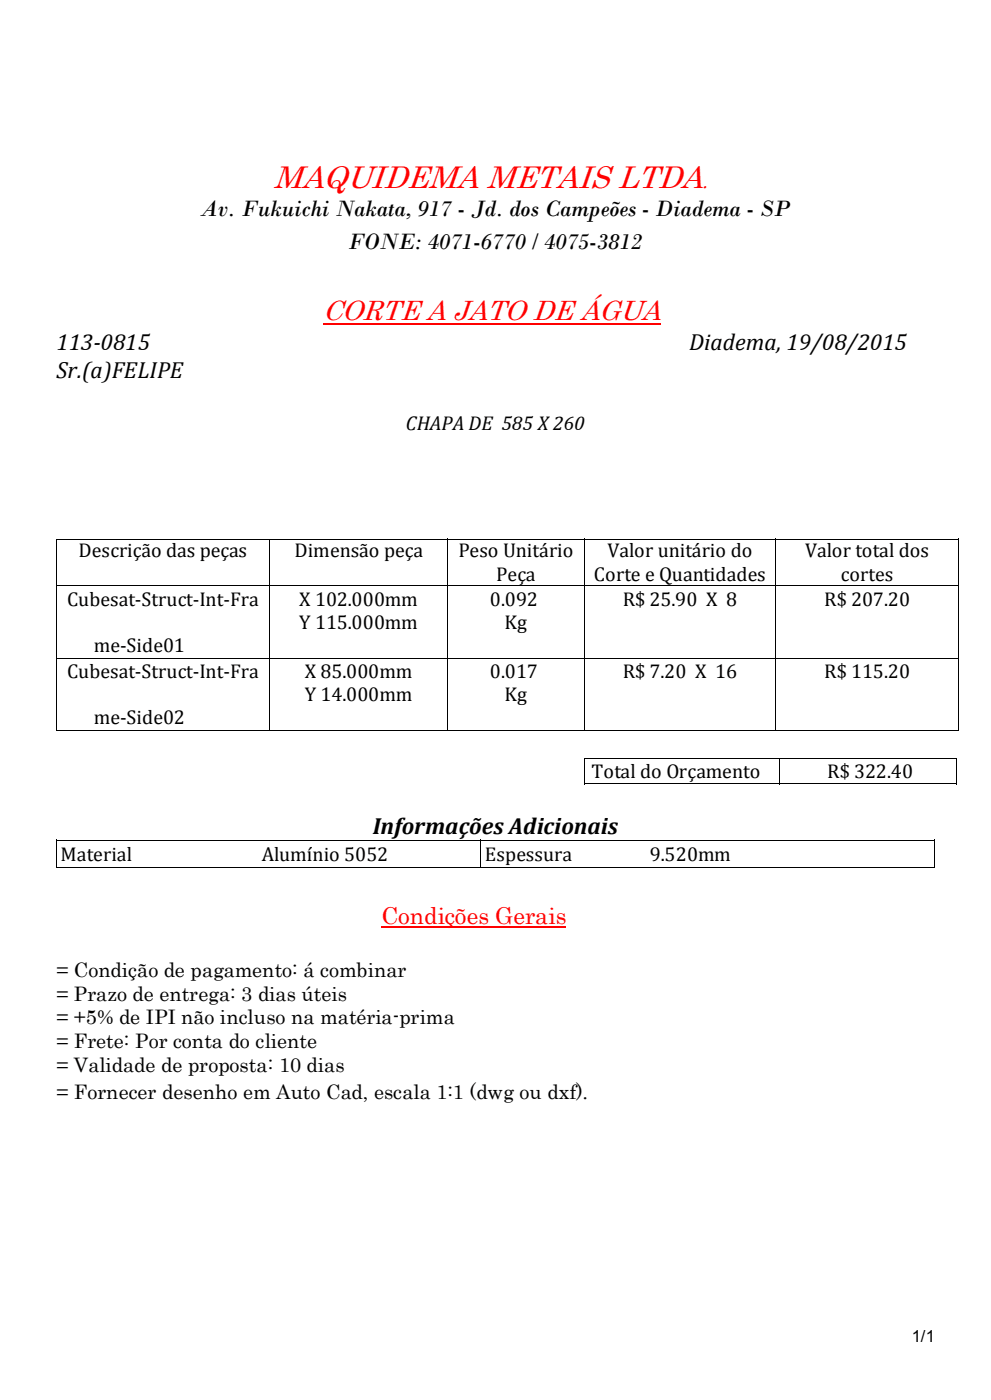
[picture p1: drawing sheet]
<svg xmlns="http://www.w3.org/2000/svg" width="210mm" height="297mm" viewBox="0 0 210 297" stroke-linecap="round" stroke-linejoin="round" font-family="sans-serif">
<defs><g id="words">
<text font-size="6.7" fill="#f00" x="57.9" y="39.9">MAQUIDEMA METAIS LTDA</text>
<text font-size="6" fill="#f00" x="68.4" y="67.9">CORTE A JATO DE ÁGUA</text>
<g font-size="4.9">
<text x="42.5" y="45.7">Av. Fukuichi Nakata, 917 - Jd. dos Campeões - Diadema - SP</text>
<text x="73.8" y="52.9">FONE: 4071-6770 / 4075-3812</text>
<text x="11.9" y="74.3">113-0815</text>
<text x="146.1" y="74.3">Diadema, 19/08/2015</text>
<text x="11.9" y="80.2">Sr.(a)FELIPE</text>
<text x="79" y="176.8">Informações Adicionais</text>
</g>
<text font-size="4.9" fill="#f00" x="80.8" y="196">Condições Gerais</text>
<text font-size="4.5" fill="#f00" x="148.9" y="39.9">.</text>
<g font-size="4.2">
<text x="86" y="91.2">CHAPA DE 585 X 260</text>
<text x="16.7" y="118.2">Descrição das peças</text>
<text x="62.4" y="118.2">Dimensão peça</text>
<text x="97.2" y="118.2">Peso Unitário</text>
<text x="128.8" y="118.2">Valor unitário do</text>
<text x="170.7" y="118.2">Valor total dos</text>
<text x="105.2" y="123.2">Peça</text>
<text x="125.9" y="123.2">Corte e Quantidades</text>
<text x="178.2" y="123.2">cortes</text>
<text x="14.2" y="128.5">Cubesat-Struct-Int-Fra</text>
<text x="63.4" y="128.5">X 102.000mm</text>
<text x="103.8" y="128.5">0.092</text>
<text x="132" y="128.5">R$ 25.90 X 8</text>
<text x="174.7" y="128.5">R$ 207.20</text>
<text x="63.4" y="133.3">Y 115.000mm</text>
<text x="107" y="133.3">Kg</text>
<text x="14.2" y="143.8">Cubesat-Struct-Int-Fra</text>
<text x="19.9" y="138.2">me-Side01</text>
<text x="64.6" y="143.8">X 85.000mm</text>
<text x="103.8" y="143.8">0.017</text>
<text x="132" y="143.8">R$ 7.20 X 16</text>
<text x="174.7" y="143.8">R$ 115.20</text>
<text x="64.6" y="148.7">Y 14.000mm</text>
<text x="107" y="148.7">Kg</text>
<text x="19.9" y="153.6">me-Side02</text>
<text x="125.4" y="165">Total do Orçamento</text>
<text x="175.4" y="165">R$ 322.40</text>
<text x="12.8" y="182.6">Material</text>
<text x="55.5" y="182.6">Alumínio 5052</text>
<text x="102.8" y="182.6">Espessura</text>
<text x="137.8" y="182.6">9.520mm</text>
<text x="11.9" y="207.2">= Condição de pagamento: á combinar</text>
<text x="11.9" y="212.3">= Prazo de entrega: 3 dias úteis</text>
<text x="11.9" y="217.3">= +5% de IPI não incluso na matéria-prima</text>
<text x="11.9" y="222.3">= Frete: Por conta do cliente</text>
<text x="11.9" y="227.3">= Validade de proposta: 10 dias</text>
<text x="11.9" y="233">= Fornecer desenho em Auto Cad, escala 1:1 (dwg ou dxf).</text>
</g>
<text font-size="3.5" x="193.3" y="284.6">1/1</text>
</g></defs>
<path d="M68.4 68.7h71.6" fill="none" stroke="#f00" stroke-width=".28"/>
<g fill="none" stroke="#000" stroke-width=".21">
<path d="M11.9 114.4h191.3M12 114.3v40.6M57.2 114.3v40.6M95 114.3v40.6M123.9 114.3v40.6M164.4 114.3v40.6M203.1 114.3v40.6M11.9 124.2h191.3M11.9 139.6h191.3M11.9 154.9h191.3M11.9 178.2h186.2M12 178.1v6"/>
<path d="M101.8 178.1v6M101.9 178.1v6M123.8 160.8h79M123.8 166.3h79M123.9 160.8v5.5M165.2 160.8v5.5M198 178.1v6M202.8 160.8v5.5M11.9 184h186.2"/>
</g>
<path d="M80.8 196.6h39.2" fill="none" stroke="#f00" stroke-width=".25"/>
<use href="#words"/>
</svg>
